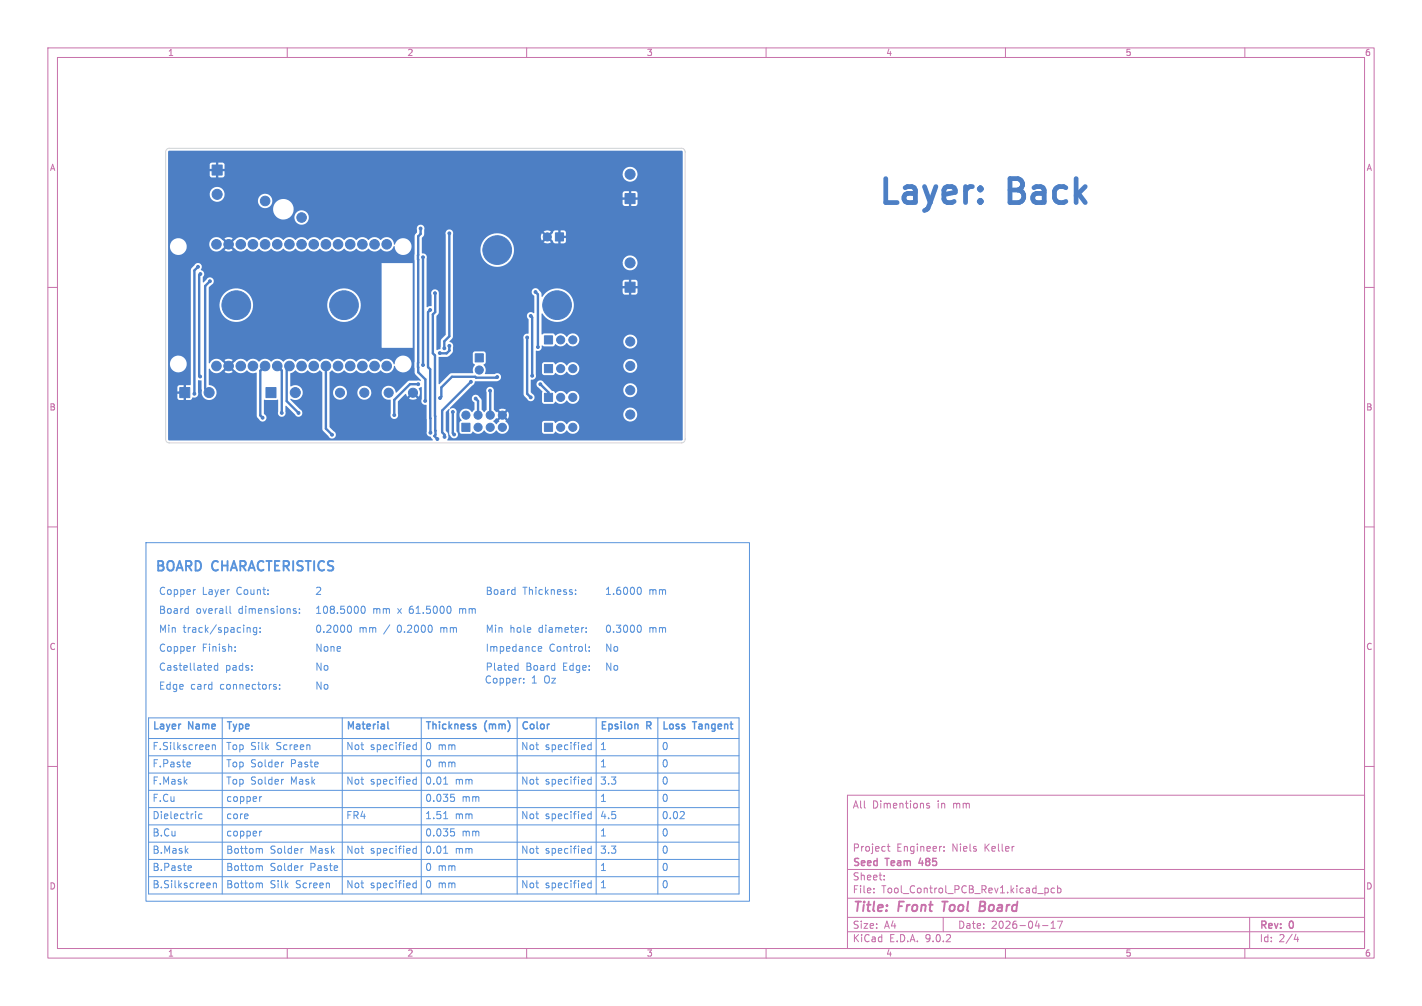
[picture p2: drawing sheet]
<svg xmlns="http://www.w3.org/2000/svg" width="297mm" height="210mm" viewBox="0 0 297 210" stroke-linecap="round" stroke-linejoin="round" font-family="sans-serif">
<defs><g id="words">
<g font-size="7" fill="#4d7fc4">
<text x="183.1" y="43">Layer:</text>
<text x="211.1" y="43">Back</text>
</g>
<g font-size="2.8" fill="#5994dc">
<text x="32.3" y="120.2">BOARD</text>
<text x="44.4" y="120.2">CHARACTERISTICS</text>
</g>
<g font-size="2.8" fill="#c872ab">
<text x="178" y="190.9">Title:</text>
<text x="187.7" y="190.9">Front</text>
<text x="197.7" y="190.9">Tool</text>
<text x="206.2" y="190.9">Board</text>
</g>
<g font-size="2.1" fill="#5994dc">
<text x="33.1" y="124.6">Copper</text>
<text x="42.3" y="124.6">Layer</text>
<text x="49.7" y="124.6">Count:</text>
<text x="65.7" y="124.6">2</text>
<text x="101.3" y="124.6">Board</text>
<text x="109.2" y="124.6">Thickness:</text>
<text x="126.2" y="124.6">1.6000</text>
<text x="135.5" y="124.6">mm</text>
<text x="33.1" y="128.6">Board</text>
<text x="41" y="128.6">overall</text>
<text x="50.1" y="128.6">dimensions:</text>
<text x="65.7" y="128.6">108.5000</text>
<text x="77.9" y="128.6">mm</text>
<text x="83.3" y="128.6">x</text>
<text x="86" y="128.6">61.5000</text>
<text x="96.7" y="128.6">mm</text>
<text x="33.1" y="136.5">Copper</text>
<text x="33.1" y="132.5">Min</text>
<text x="38.3" y="132.5">track/spacing:</text>
<text x="42.3" y="136.5">Finish:</text>
<text x="65.7" y="132.5">0.2000</text>
<text x="65.7" y="136.5">None</text>
<text x="75" y="132.5">mm</text>
<text x="80.5" y="132.5">/</text>
<text x="83.5" y="132.5">0.2000</text>
<text x="92.8" y="132.5">mm</text>
<text x="101.3" y="132.5">Min</text>
<text x="101.3" y="136.5">Impedance</text>
<text x="106.5" y="132.5">hole</text>
<text x="112.8" y="132.5">diameter:</text>
<text x="114.7" y="136.5">Control:</text>
<text x="126.2" y="132.5">0.3000</text>
<text x="126.2" y="136.5">No</text>
<text x="135.5" y="132.5">mm</text>
<text x="33.1" y="140.5">Castellated</text>
<text x="47.1" y="140.5">pads:</text>
<text x="65.7" y="140.5">No</text>
<text x="101.1" y="142.8">Copper:</text>
<text x="101.3" y="140.5">Plated</text>
<text x="109.9" y="140.5">Board</text>
<text x="111.1" y="142.8">1</text>
<text x="113.9" y="142.8">Oz</text>
<text x="117.8" y="140.5">Edge:</text>
<text x="126.2" y="140.5">No</text>
<text x="33.1" y="144.4">Edge</text>
<text x="39.9" y="144.4">card</text>
<text x="46.2" y="144.4">connectors:</text>
<text x="65.7" y="144.4">No</text>
<text x="31.8" y="153">Layer</text>
<text x="39.4" y="153">Name</text>
<text x="47.2" y="153">Type</text>
<text x="72.2" y="153">Material</text>
<text x="88.7" y="153">Thickness</text>
<text x="101.3" y="153">(mm)</text>
<text x="108.8" y="153">Color</text>
<text x="125.3" y="153">Epsilon</text>
<text x="135.1" y="153">R</text>
<text x="138.1" y="153">Loss</text>
<text x="144.9" y="153">Tangent</text>
<text x="31.8" y="156.7">F.Silkscreen</text>
<text x="31.8" y="160.3">F.Paste</text>
<text x="47.2" y="156.7">Top Silk</text>
<text x="47.2" y="160.3">Top Solder</text>
<text x="57.4" y="156.7">Screen</text>
<text x="60.4" y="160.3">Paste</text>
<text x="72.2" y="156.7">Not</text>
<text x="77.2" y="156.7">specified</text>
<text x="88.7" y="160.3">0 mm</text>
<text x="88.7" y="156.7">0 mm</text>
<text x="108.8" y="156.7">Not</text>
<text x="113.7" y="156.7">specified</text>
<text x="125.3" y="156.7">1</text>
<text x="125.3" y="160.3">1</text>
<text x="138.1" y="160.3">0</text>
<text x="138.1" y="156.7">0</text>
<text x="31.8" y="163.9">F.Mask</text>
<text x="31.8" y="167.5">F.Cu</text>
<text x="47.2" y="167.5">copper</text>
<text x="47.2" y="163.9">Top Solder</text>
<text x="60.4" y="163.9">Mask</text>
<text x="72.2" y="163.9">Not</text>
<text x="77.2" y="163.9">specified</text>
<text x="88.7" y="167.5">0.035</text>
<text x="88.7" y="163.9">0.01</text>
<text x="94.9" y="163.9">mm</text>
<text x="96.3" y="167.5">mm</text>
<text x="108.8" y="163.9">Not</text>
<text x="113.7" y="163.9">specified</text>
<text x="125.3" y="163.9">3.3</text>
<text x="125.3" y="167.5">1</text>
<text x="138.1" y="167.5">0</text>
<text x="138.1" y="163.9">0</text>
<text x="31.8" y="171.1">Dielectric</text>
<text x="47.2" y="171.1">core</text>
<text x="72.2" y="171.1">FR4</text>
<text x="88.7" y="171.1">1.51</text>
<text x="94.9" y="171.1">mm</text>
<text x="108.8" y="171.1">Not</text>
<text x="113.7" y="171.1">specified</text>
<text x="125.3" y="171.1">4.5</text>
<text x="138.1" y="171.1">0.02</text>
<text x="31.8" y="178.4">B.Mask</text>
<text x="31.8" y="174.8">B.Cu</text>
<text x="47.2" y="178.4">Bottom</text>
<text x="47.2" y="174.8">copper</text>
<text x="56.2" y="178.4">Solder</text>
<text x="64.5" y="178.4">Mask</text>
<text x="72.2" y="178.4">Not</text>
<text x="77.2" y="178.4">specified</text>
<text x="88.7" y="174.8">0.035</text>
<text x="88.7" y="178.4">0.01</text>
<text x="94.9" y="178.4">mm</text>
<text x="96.3" y="174.8">mm</text>
<text x="108.8" y="178.4">Not</text>
<text x="113.7" y="178.4">specified</text>
<text x="125.3" y="178.4">3.3</text>
<text x="125.3" y="174.8">1</text>
<text x="138.1" y="178.4">0</text>
<text x="138.1" y="174.8">0</text>
<text x="31.8" y="185.6">B.Silkscreen</text>
<text x="31.8" y="182">B.Paste</text>
<text x="47.2" y="182">Bottom</text>
<text x="47.2" y="185.6">Bottom</text>
<text x="56.2" y="182">Solder</text>
<text x="56.2" y="185.6">Silk</text>
<text x="61.5" y="185.6">Screen</text>
<text x="64.5" y="182">Paste</text>
<text x="72.2" y="185.6">Not</text>
<text x="77.2" y="185.6">specified</text>
<text x="88.7" y="182">0 mm</text>
<text x="88.7" y="185.6">0 mm</text>
<text x="108.8" y="185.6">Not</text>
<text x="113.7" y="185.6">specified</text>
<text x="125.3" y="182">1</text>
<text x="125.3" y="185.6">1</text>
<text x="138.1" y="185.6">0</text>
<text x="138.1" y="182">0</text>
</g>
<g font-size="2.1" fill="#c872ab">
<text x="178" y="169">All</text>
<text x="182.2" y="169">Dimentions</text>
<text x="195.8" y="169">in</text>
<text x="199.2" y="169">mm</text>
<text x="178" y="178">Project</text>
<text x="187.2" y="178">Engineer:</text>
<text x="198.9" y="178">Niels</text>
<text x="205.7" y="178">Keller</text>
<text x="178" y="184">Sheet:</text>
<text x="178" y="181.2">Seed</text>
<text x="185.1" y="181.2">Team</text>
<text x="192.6" y="181.2">485</text>
<text x="178" y="186.7">File:</text>
<text x="184.1" y="186.7">Tool_Control_PCB_Rev1.kicad_pcb</text>
<text x="178" y="196.9">KiCad</text>
<text x="178" y="194.1">Size:</text>
<text x="184.7" y="194.1">A4</text>
<text x="185.7" y="196.9">E.D.A.</text>
<text x="193.3" y="196.9">9.0.2</text>
<text x="200" y="194.1">Date:</text>
<text x="207" y="194.1">2026-04-17</text>
<text x="263" y="194.3">Rev:</text>
<text x="263" y="196.9">Id:</text>
<text x="267.1" y="196.9">2/4</text>
<text x="269.4" y="194.3">0</text>
</g>
<g font-size="1.8" fill="#c872ab">
<text x="35" y="11.9">1</text>
<text x="85" y="11.9">2</text>
<text x="135" y="11.9">3</text>
<text x="185" y="11.9">4</text>
<text x="235" y="11.9">5</text>
<text x="285" y="11.9">6</text>
<text x="10.3" y="35.9">A</text>
<text x="285.4" y="35.9">A</text>
<text x="10.3" y="85.9">B</text>
<text x="285.3" y="85.9">B</text>
<text x="10.3" y="135.9">C</text>
<text x="285.3" y="135.9">C</text>
<text x="10.3" y="185.9">D</text>
<text x="285.3" y="185.9">D</text>
<text x="35" y="199.9">1</text>
<text x="85" y="199.9">2</text>
<text x="135" y="199.9">3</text>
<text x="185" y="199.9">4</text>
<text x="235" y="199.9">5</text>
<text x="285" y="199.9">6</text>
</g>
</g></defs>
<g fill="none" stroke="#c872ab" stroke-width=".21">
<path d="M10 10h277v190h-277zM12 12h273v186h-273zM60 10v2M110 10v2M160 10v2M210 10v2M260 10v2M10 60h2M285 60h2M10 110h2M285 110h2M10 160h2"/>
<path d="M177 166h108v32h-108zM185.3 176.7h.6M185.5 176.2v1.3l.4 .2M194.1 167.8l-.4-.1-.2 .2 .1 .2 .5 .2v.3h-.6M197.2 177.6v.1M197.2 176.8v.1M211.7 176.7h.1M285 160h2M60 198v2M110 198v2M160 198v2M177 194.5h108"/>
<path d="M177 191.5h108M177 187.5h108M177 181.5h108M182.5 186.3v.1M182.5 185.5v.1M184.7 183.6v.1M184.7 182.8v.1M197 191.5v3M210 198v2M217.7 193.2h1.2M218.2 185.4v1.5M218.2 185.5l.5-.1 .3 .3-.2 .6h-.6"/>
<path d="M219.5 193.8h.9M219.5 192.7l.5-.4v1.5M220.2 185.5l-.4-.1-.3 .3 .2 .6h.5M220.9 192.3h1l-.7 1.5M220.9 185.5l.4-.1 .3 .3-.1 .6h-.6M220.9 184.9v1.5M260 198v2M261 191.5v6.5M270.7 195l-.4 1.1h.9M271 195.6v1"/>
</g>
<path d="M196.8 188.2h1.1M197.4 188.2l-.3 2M204.7 189.2h.6M205.3 189.2l.3 .1M205.5 188.2h-.7l-.3 2 1-.1M205.5 189.1l-.2 .1" fill="none" stroke="#c872ab" stroke-width=".4"/>
<path d="M192.3 179.1l-.4 1.1h.9" fill="none" stroke="#c872ab" stroke-width=".3"/>
<g fill="#4d7fc4" stroke="#4d7fc4" stroke-width=".21">
<path d="M130.5 58.9h2.1v2.1h-2.1z"/>
<path d="M44.3 34.4h2.1v2.1h-2.1z"/>
<path d="M113.7 76.1h1.7v1.7h-1.7z"/>
<path d="M37.5 80.9h2.1v2.1h-2.1z"/>
<path d="M96.5 88.4h1.7v1.7h-1.7z"/>
<path d="M99.3 73.9h1.6v1.7h-1.6z"/>
<path d="M116 48.6h1.7v1.7h-1.7z"/>
<path d="M55.5 80.9h2.1v2.1h-2.1z"/>
<path d="M113.7 70.1h1.7v1.7h-1.7z"/>
<path d="M113.7 82.1h1.7v1.7h-1.7z"/>
<path d="M113.7 88.4h1.7v1.7h-1.7z"/>
<path d="M130.5 40.4h2.1v2.1h-2.1z"/>
<circle cx="131.6" cy="54.9" r="1.05"/>
<circle cx="45.3" cy="40.6" r="1.05"/>
<circle cx="117.1" cy="77" r=".85"/>
<circle cx="119.6" cy="77" r=".85"/>
<circle cx="103.8" cy="52.2" r="3"/>
<circle cx="71.8" cy="63.7" r="3"/>
<circle cx="43.7" cy="82" r="1.05"/>
<circle cx="131.6" cy="86.5" r=".95"/>
<circle cx="131.6" cy="81.5" r=".95"/>
<circle cx="131.6" cy="76.4" r=".95"/>
<circle cx="131.6" cy="71.3" r=".95"/>
<circle cx="71" cy="82" r=".95"/>
<circle cx="76.1" cy="82" r=".95"/>
<circle cx="81.2" cy="82" r=".95"/>
<circle cx="86.3" cy="82" r=".95"/>
<circle cx="116.3" cy="63.7" r="3"/>
<circle cx="97.3" cy="86.7" r=".85"/>
<circle cx="99.8" cy="89.2" r=".85"/>
<circle cx="99.8" cy="86.7" r=".85"/>
<circle cx="102.4" cy="89.2" r=".85"/>
<circle cx="102.4" cy="86.7" r=".85"/>
<circle cx="104.9" cy="89.2" r=".85"/>
<circle cx="104.9" cy="86.7" r=".85"/>
<circle cx="100.1" cy="77.2" r=".85"/>
<circle cx="114.3" cy="49.5" r=".85"/>
<circle cx="61.7" cy="82" r="1.05"/>
<circle cx="45.2" cy="76.4" r="1"/>
<circle cx="47.7" cy="76.4" r="1"/>
<circle cx="50.3" cy="76.4" r="1"/>
<circle cx="52.8" cy="76.4" r="1"/>
<circle cx="55.4" cy="76.4" r="1"/>
<circle cx="57.9" cy="76.4" r="1"/>
<circle cx="60.4" cy="76.4" r="1"/>
<circle cx="63" cy="76.4" r="1"/>
<circle cx="65.5" cy="76.4" r="1"/>
<circle cx="68.1" cy="76.4" r="1"/>
<circle cx="70.6" cy="76.4" r="1"/>
<circle cx="73.1" cy="76.4" r="1"/>
<circle cx="75.7" cy="76.4" r="1"/>
<circle cx="78.2" cy="76.4" r="1"/>
<circle cx="80.8" cy="76.4" r="1"/>
<circle cx="80.8" cy="51" r="1"/>
<circle cx="78.2" cy="51" r="1"/>
<circle cx="75.7" cy="51" r="1"/>
<circle cx="73.1" cy="51" r="1"/>
<circle cx="70.6" cy="51" r="1"/>
<circle cx="68.1" cy="51" r="1"/>
<circle cx="65.5" cy="51" r="1"/>
<circle cx="63" cy="51" r="1"/>
<circle cx="60.4" cy="51" r="1"/>
<circle cx="57.9" cy="51" r="1"/>
<circle cx="55.4" cy="51" r="1"/>
<circle cx="52.8" cy="51" r="1"/>
<circle cx="50.3" cy="51" r="1"/>
<circle cx="47.7" cy="51" r="1"/>
<circle cx="45.2" cy="51" r="1"/>
<circle cx="117.1" cy="71" r=".85"/>
<circle cx="119.6" cy="71" r=".85"/>
<circle cx="55.4" cy="42" r="1"/>
<circle cx="63" cy="45.4" r="1"/>
<circle cx="117.1" cy="83" r=".85"/>
<circle cx="119.6" cy="83" r=".85"/>
<circle cx="49.3" cy="63.7" r="3"/>
<circle cx="117.1" cy="89.2" r=".85"/>
<circle cx="119.6" cy="89.2" r=".85"/>
<circle cx="131.6" cy="36.4" r="1.05"/>
<circle cx="127.5" cy="59.3" r="1.5"/>
<circle cx="50.1" cy="35.2" r="1.5"/>
<circle cx="92.4" cy="77.7" r=".3"/>
<circle cx="128.1" cy="41.5" r="1.5"/>
<circle cx="111.1" cy="78.5" r=".3"/>
<circle cx="110.8" cy="66" r=".3"/>
<circle cx="110.1" cy="70.5" r=".3"/>
<circle cx="110.8" cy="83" r=".3"/>
<circle cx="112.4" cy="72.5" r=".3"/>
<circle cx="111.8" cy="61" r=".3"/>
<circle cx="89.8" cy="64.7" r=".3"/>
<circle cx="54.9" cy="87.2" r=".3"/>
<circle cx="89.9" cy="90.3" r=".3"/>
<circle cx="90.9" cy="61.2" r=".3"/>
<circle cx="69.3" cy="90.8" r=".3"/>
<circle cx="91.4" cy="91.7" r=".3"/>
<circle cx="43.9" cy="58.7" r=".3"/>
<circle cx="94.8" cy="90.7" r=".3"/>
<circle cx="94.6" cy="86" r=".3"/>
<circle cx="40.6" cy="82.2" r=".3"/>
<circle cx="41.3" cy="55.7" r=".3"/>
<circle cx="91.8" cy="73.7" r=".3"/>
<circle cx="93.8" cy="72.2" r=".3"/>
<circle cx="62.3" cy="86.2" r=".3"/>
<circle cx="103.8" cy="78.7" r=".3"/>
<circle cx="82.3" cy="86.7" r=".3"/>
<circle cx="91.9" cy="83.1" r=".3"/>
<circle cx="87.4" cy="80.2" r=".3"/>
<circle cx="98.4" cy="79.7" r=".3"/>
<circle cx="112.8" cy="80.2" r=".3"/>
<circle cx="92.8" cy="91.2" r=".3"/>
<circle cx="58.9" cy="86.2" r=".3"/>
<circle cx="102.4" cy="81.6" r=".3"/>
<circle cx="41.9" cy="57.2" r=".3"/>
<circle cx="41.8" cy="78.6" r=".3"/>
<circle cx="88.4" cy="53.7" r=".3"/>
<circle cx="88.4" cy="76.2" r=".3"/>
<circle cx="99.4" cy="83.2" r=".3"/>
<circle cx="88.8" cy="83.7" r=".3"/>
<circle cx="87.8" cy="47.7" r=".3"/>
<circle cx="93.8" cy="48.7" r=".3"/>
<circle cx="92.8" cy="72.7" r=".3"/>
</g>
<g fill="none" stroke="#4d7fc4" stroke-width=".5">
<path d="M41.3 55.7l-.7 .8v25.7M41.9 57.2l-.3 .3v21l.2 .1M43.8 58.7l-1 1v21.4l.9 .9M87.8 47.7v1.1l-.4 .5-.1 27.3 .1 1.1 1.5 1.5-.1 4.5M88.3 53.7v22.5M93.9 48.7v21.5l-1.1 1.1v1.4M55.4 76.4l-1 1v9.3l.4 .5M57.9 76.4l.9 .9v8.9M60.4 76.4l-.5 .6v6.7l2.4 2.5M68.1 76.4v13.1l1.3 1.3M89.8 64.7l-.4 .5v11.4l.5 .5v13.2M90.8 61.2l.1 3.9-.5 .5v8.1l.5 .5 .1 16.6-.3 .2 .6 .7"/>
<path d="M93.9 72.2v1l-.6 .5h-1.4M93.9 72.3h.1M93.9 73.1h.1M98.3 79.7l-5.9 6v4.6l.4 .5v.4M103.9 78.7l-.2 .1h-4.3l-.2-.1h-4.8l-2.2 2.2v1.9l-.3 .3M110.1 70.5v11.7l.7 .8M110.8 66l.4 .3v12.2M111.2 78.5h.1M111.8 61l.6 .5v11M87.4 80.2h-1.8l-3.3 3.3v3.2M94.6 86v4.4l.2 .3M99.3 83.2l.5 .5v3"/>
<path d="M102.4 81.6v5.1M112.8 80.2l1.8 1.7v1.1"/>
</g>
<g fill="#4d7fc4">
<path d="M103 87.9l.6-.6 .2 .1 .6-.6 .4 .3-.6 .7 .1 .2-.6 .6z"/>
<path d="M35.2 31.5h107.3v60.4h-49.1a1.74 1.74 0 0 0 0-1.6l-.3-.4v-3.8l.8-.7v5.3a.92 .92 0 0 0 .8 .8 .92 .92 0 0 0 1-.7l-.4-.8v-3.4h.7l.1 .6 .3 .5-.4 .5v1.9l.1 .3 .3 .2 1.9-.1 .5-.4a1.49 1.49 0 0 0 2.3-.3 1.48 1.48 0 0 0 2.6 0 1.38 1.38 0 0 0 2 .5 1.38 1.38 0 0 0 .2-2h7.3v1.9l.3 .3h2l.4-.4a1.57 1.57 0 0 0 2.5-.3 1.39 1.39 0 0 0 2.1 .5 1.39 1.39 0 0 0 0-2.2 1.39 1.39 0 0 0-2.1 .5 1.52 1.52 0 0 0-2.4-.3l-.5-.4h-1.9l-.4 .4h-7.3l-.3-.3 .1-.2-.6-.7 .3-.3 .6 .6 .3-1h23.9v.3a1.46 1.46 0 0 0 2.2 1.1 1.46 1.46 0 0 0 0-2.5 1.46 1.46 0 0 0-2.2 1.1h-23.9l-.3-.5-.6 .6-.3-.3 .6-.7a1.33 1.33 0 0 0-1.5 0l.6 .7-.4 .3-.6-.6-.2 .1-.5-.5v-3.8a.81 .81 0 0 0-.9-.9 .81 .81 0 0 0-.6 1.2v3.5l-.4 .5-.6-.5v-2l-.5-.7a.83 .83 0 0 0-1.4 0 .83 .83 0 0 0 .4 1.3v1.4l-.6 .5a1.36 1.36 0 0 0-1.5-.7 1.36 1.36 0 0 0-1 1.3h-.7v-.3a.86 .86 0 0 0-.3-1 .86 .86 0 0 0-1 0v-.2l5-4.9 .2-.6h4.7a.84 .84 0 0 0 .7-1.2 .84 .84 0 0 0-1.3-.3h-1.9l-.1-.3a1.54 1.54 0 0 0-.3-1.7l.4-.4v-2.1l-.3-.2h-1.9l-.3 .1-.2 .3 .1 1.9 .4 .4v.2a1.63 1.63 0 0 0-.4 1.6h-4.6l-2.4 2.3h-.2v-5.6l1.9-.1 .9-.8 .2-.4v-1.3l-.2-.4-.5-.3 .7-.9h14.7v11.9l.2 .4 .6 .6a.81 .81 0 0 0 1.3 .2 .81 .81 0 0 0-.2-1.3l-.3-.3v-1.8h1.1l.2 .6 1.1 1-.1 2.2 .2 .3 .3 .1h1.8l.5-.5a1.49 1.49 0 0 0 2.4-.2 1.39 1.39 0 0 0 2.1 .4 1.39 1.39 0 0 0 0-2.1 1.39 1.39 0 0 0-2.1 .4 1.52 1.52 0 0 0-2.4-.2l-.2-.4-.5-.1-.2-.3h15.1a1.46 1.46 0 0 0 2 1.6 1.46 1.46 0 0 0 .4-2.5 1.46 1.46 0 0 0-2.4 .8v.1h-15.1l-1.5-1.4a.81 .81 0 0 0-.9-.5 .81 .81 0 0 0-.7 .7h-1.1v-.9a.83 .83 0 0 0 1-1v-2.1h1.3v1.8l.3 .3 2 .1 .5-.5a1.49 1.49 0 0 0 2.4-.2 1.38 1.38 0 0 0 1.9 .6 1.38 1.38 0 0 0 .5-1.9h9.4v.2a1.46 1.46 0 0 0 2.2 1.1 1.46 1.46 0 0 0 0-2.5 1.46 1.46 0 0 0-2.2 1.2l-9.4-.1a1.43 1.43 0 0 0-2.4 .1 1.52 1.52 0 0 0-2.4-.2l-.5-.5h-1.9l-.4 .5h-1.3l.1-2.9a.9 .9 0 0 0 .9-.2 .9 .9 0 0 0 .3-.9l.5 .2h1.8l.4-.4a1.57 1.57 0 0 0 2.5-.3 1.4 1.4 0 0 0 1.4 .7 1.4 1.4 0 0 0 1.2-1.1h9.2v.2a1.46 1.46 0 0 0 2.2 1.1 1.46 1.46 0 0 0 0-2.4 1.46 1.46 0 0 0-2.2 1.1h-9.2v-.1a1.4 1.4 0 0 0-1-1.5 1.4 1.4 0 0 0-1.6 .7 1.52 1.52 0 0 0-2.4-.2l-.5-.5h-1.8l-.6 .2 .1-4.4a3.8 3.8 0 0 0 4.6 1.5 3.5 3.5 0 0 0 1.1-5.6 3.5 3.5 0 0 0-5.7 .7l-.2-.9-.4-.5a.84 .84 0 0 0-1.4-.1 .84 .84 0 0 0 .4 1.3v3.5l-.1 .1a.84 .84 0 0 0-1.3 .1 .84 .84 0 0 0 .2 1.2v2.8l-.1 .2a.8 .8 0 0 0-1 .7h-14.7v-11.5h35.5v.8h.8v.5h-.8v.9l.1 .3 .2 .1h.9v-.9h.5v.9h.9l.4-.4 .1-.9h-.9v-.5h.9l-.1-1-.3-.3h-1v.9h-.5v-.9h-.9l-.3 .5h-35.5v-6.9h5.7a3.5 3.5 0 0 0 2.1 3.4 3.5 3.5 0 0 0 3.8-.6h23.8v.2a1.56 1.56 0 0 0 2.4 1.2 1.56 1.56 0 0 0 0-2.6 1.56 1.56 0 0 0-2.4 1.2h-23.8l.1-.1a3.5 3.5 0 0 0-.4-5.4h7.1l.2 .9 .6-.6 .4 .3-.6 .7a1.34 1.34 0 0 0 1.5 0l-.7-.7 .4-.3 1.1 1.2h.7v-.9h.5v.9l.8-.1 .3-.3v-.7h-.9v-.5h.9v-.6l-.3-.4-.8-.1v.9h-.5v-.9h-.7l-1.1 1.2-.4-.3 .6-.7a1.34 1.34 0 0 0-1.5 0l.7 .7-.4 .3-.6-.6-.2 .6h-7.1a3.5 3.5 0 0 0-5.6 2.7h-5.7v-3a.81 .81 0 0 0-.7-1.1 .81 .81 0 0 0-.8 1.1v20.8l-1 1.2-.1 1.4a.44 .44 0 0 1-.1 .5 .44 .44 0 0 1-.4 .1l-.2 .1-.1-.1v-7l.5-.8v-4a.81 .81 0 0 0-1.1-.8 .81 .81 0 0 0-.4 1.2l-.1 2.3-.9 .2-.1-10.1a.88 .88 0 0 0-1-1.1v-3.2l.5-.6v-1.1a.81 .81 0 0 0-.8-1.1 .81 .81 0 0 0-.7 1.1v.5l-.5 .8-.1 27.4 .2 1.4 1.2 1.3-2.6 .1-2.5 2.4h-.2a1.49 1.49 0 0 0-1.7-1.3 1.49 1.49 0 0 0-1.2 1.8 1.49 1.49 0 0 0 1.9 1.1v2.9a.81 .81 0 0 0 .8 1.1 .81 .81 0 0 0 .7-1.1v-2.6l1.6-1.6 .4 .6 .5-.5 .4 .3-.5 .6a1.44 1.44 0 0 0 1.6 0l-.6-.6 .4-.3 .6 .5a1.77 1.77 0 0 0 0-1.8l.4-.2 .2 .1v2.4a.88 .88 0 0 0 .1 .9 .88 .88 0 0 0 .9 .3v5.6a.98 .98 0 0 0 .9 1.1l.4 .7h-55.2l-.1-.2v-10.8h1.9v.8h.9v.5h-.9l.1 .9 .2 .3 1 .1v-.9h.5v.9l1.1-.1 .3-.4a.88 .88 0 0 0 .9-.2 .88 .88 0 0 0 .3-.9v-2.5h.7v2a1.6 1.6 0 0 0 1.2 2.1 1.6 1.6 0 0 0 1.9-1.4 1.6 1.6 0 0 0-1.6-1.8v-3.2l.2-.1a1.6 1.6 0 0 0 2.7 .3l.8-.8 .3 .4-.6 .8a1.49 1.49 0 0 0 1.6-.1l-.7-.7 .3-.4 .8 .8a1.66 1.66 0 0 0 2.6 0 1.73 1.73 0 0 0 2 .5v9l.5 .7a.83 .83 0 0 0 1.4 .2 .83 .83 0 0 0-.4-1.3l.1-3h2.8l.1 2.5a.81 .81 0 0 0 .7 1.1 .81 .81 0 0 0 .8-1.1v-1.1l.1-.1 1.9 1.9a.81 .81 0 0 0 1.3 .2 .81 .81 0 0 0-.2-1.3l-2-2 .1-.3a1.58 1.58 0 0 0 2.4-1.3 1.58 1.58 0 0 0-2.5-1.2l-.1-2.8 1.1-.6a1.62 1.62 0 0 0 2.6 0 1.62 1.62 0 0 0 2.5 0l.5 .5v11.7l.2 .5 1.1 1.1a.81 .81 0 0 0 1.3 .2 .81 .81 0 0 0-.2-1.3l-.9-.9v-7.2h.8v.2a1.46 1.46 0 0 0 1.5 1.3 1.46 1.46 0 0 0 1.4-1.5h2.1v.2a1.46 1.46 0 0 0 2.3 1.1 1.46 1.46 0 0 0 0-2.5 1.46 1.46 0 0 0-2.3 1.2h-2.1l-.1-.3a1.46 1.46 0 0 0-1.5-1.1 1.46 1.46 0 0 0-1.3 1.4h-.8v-4.1l.6-.5a1.62 1.62 0 0 0 2.5 0 1.62 1.62 0 0 0 2.5 0 1.62 1.62 0 0 0 2.6 0 1.62 1.62 0 0 0 2.5 0 1.57 1.57 0 0 0 1.8 .5 1.57 1.57 0 0 0 1-1.4h.2a1.76 1.76 0 0 0 2.8 1 1.76 1.76 0 0 0-.4-3 1.76 1.76 0 0 0-2.5 1.6l-.1 .1a1.63 1.63 0 0 0-2.8-.6 1.62 1.62 0 0 0-2.6 0 1.62 1.62 0 0 0-2.5 0 1.62 1.62 0 0 0-2.5 0 1.62 1.62 0 0 0-2.6 0 1.62 1.62 0 0 0-2.5 0 1.62 1.62 0 0 0-2.6 0 1.62 1.62 0 0 0-2.5 0 1.62 1.62 0 0 0-2.5 0 1.62 1.62 0 0 0-2.6 0 1.62 1.62 0 0 0-2.5 0 1.62 1.62 0 0 0-2.6 0 1.63 1.63 0 0 0-2.5 0l-.8 .8-.3-.4 .6-.8a1.49 1.49 0 0 0-1.6 .1l.7 .7-.3 .4-.9-.8a1.58 1.58 0 0 0-2.7 .4l-.1-.2v-3.1h42.6v-17.7h-6.5v17.7h-36.1v-9.1h2.2a3.5 3.5 0 0 0 3.5 3.7 3.5 3.5 0 0 0 3.6-3.7h15.4v.4a3.5 3.5 0 0 0 5.4 2.8 3.5 3.5 0 0 0 0-6 3.5 3.5 0 0 0-5.4 2.8h-15.4l-.1-.3a3.5 3.5 0 0 0-3.6-3 3.5 3.5 0 0 0-3.4 3.3h-2.2v-3.4l.6-.6a.81 .81 0 0 0 .2-1.4 .81 .81 0 0 0-1.3 .3l-.5 .5h-.2v-1.1a.87 .87 0 0 0 .2-.9 .87 .87 0 0 0-.7-.6 .83 .83 0 0 0-.1-1.2 .83 .83 0 0 0-1.2 .3l-.6 .6-.2 .4v23.9l-.1 .1h-.9v.9h-.5v-.9h-.9l-.4 .5h-1.9v-5h.4a1.75 1.75 0 0 0 2.5 1.7 1.75 1.75 0 0 0 .3-3 1.75 1.75 0 0 0-2.8 1v.3h-.4v-24.5h.4a1.75 1.75 0 0 0 2 1.8 1.75 1.75 0 0 0 1.4-2.3h4.8v.2a1.58 1.58 0 0 0 1.2 1.3 1.58 1.58 0 0 0 1.6-.5l.8-.8 .3 .4-.6 .8a1.49 1.49 0 0 0 1.6-.1l-.7-.7 .3-.4 .8 .8a1.66 1.66 0 0 0 2.6 0 1.62 1.62 0 0 0 2.5 0 1.62 1.62 0 0 0 2.6 0 1.62 1.62 0 0 0 2.5 0 1.62 1.62 0 0 0 2.5 0 1.62 1.62 0 0 0 2.6 0 1.62 1.62 0 0 0 2.5 0 1.62 1.62 0 0 0 2.6 0 1.62 1.62 0 0 0 2.5 0 1.62 1.62 0 0 0 2.5 0 1.62 1.62 0 0 0 2.6 0 1.62 1.62 0 0 0 2.5 0 1.59 1.59 0 0 0 2.8-.5h.1a1.76 1.76 0 0 0 2.5 1.7 1.76 1.76 0 0 0 .4-3 1.76 1.76 0 0 0-2.8 1h-.2a1.61 1.61 0 0 0-1-1.5 1.61 1.61 0 0 0-1.8 .5 1.62 1.62 0 0 0-2.6 0 1.62 1.62 0 0 0-2.5 0 1.62 1.62 0 0 0-2.5 0 1.62 1.62 0 0 0-2.6 0 1.62 1.62 0 0 0-2.5 0 1.62 1.62 0 0 0-2.6 0 1.62 1.62 0 0 0-2.5 0 1.62 1.62 0 0 0-2.5 0 1.62 1.62 0 0 0-2.6 0 1.62 1.62 0 0 0-2.5 0 1.62 1.62 0 0 0-2.6 0 1.63 1.63 0 0 0-2.5 0l-.8 .8-.3-.4 .6-.8a1.49 1.49 0 0 0-1.6 .1l.7 .7-.3 .4-.9-.8a1.51 1.51 0 0 0-1.6-.5 1.51 1.51 0 0 0-1.1 1.3h-4.8l-.1-.2a1.75 1.75 0 0 0-1.9-.9 1.75 1.75 0 0 0-1.4 1.6h-.4v-7.9h21.9v.3a2.15 2.15 0 0 0 1.4 1.9 2.15 2.15 0 0 0 2.2-.4h.9v.2a1.51 1.51 0 0 0 2.3 1.2 1.51 1.51 0 0 0 0-2.6 1.51 1.51 0 0 0-2.3 1.2h-.9l.1-.1a2.15 2.15 0 0 0-.6-3.5 2.15 2.15 0 0 0-3.1 1.8h-21.9v-3h8.7v.2a1.55 1.55 0 0 0 2.5 1.1h7.6v.3a1.51 1.51 0 0 0 2.3 1.1 1.51 1.51 0 0 0 0-2.5 1.51 1.51 0 0 0-2.3 1.1h-7.6l.5-.6 .1-.8h83.2v.8h.8v.5h-.8v.9l.1 .3 .2 .1h.9v-.9h.5v.9h.9l.4-.4 .1-.9h-.9v-.5h.9v-.8l-.2-.3-.3-.2h-.9v.9h-.5v-.9h-.9l-.3 .5h-83.2v-.2a1.56 1.56 0 0 0-1.7-1.2 1.56 1.56 0 0 0-1.4 1.5h-8.7v-6.1h8.7v.8h.9v.5h-.9v1l.5 .3h.8v-.9h.5v.9h1l.3-.3v-.4h83.1v.2a1.56 1.56 0 0 0 2.4 1.2 1.56 1.56 0 0 0 0-2.6 1.56 1.56 0 0 0-2.4 1.2h-83.1v-.6h-.9v-.5h.9v-.9l-.4-.3-.9-.1v.9h-.5v-.9l-.9 .1-.4 .4h-8.7z"/>
</g>
<g fill="none" stroke="#5994dc" stroke-width=".21">
<path d="M30.5 113.3h126v74.8h-126zM39.2 127l.1 .1M39.3 126.5v1.5M39.3 128h-.1M40.8 135h-.3M40.8 123.1l-.3 .1M44.1 139l.1 .3-.7 .1M45.5 138.4v1.5M45.5 139l-.5-.1-.2 .3 .1 .6h.6M48 126.5v1.3l.3 .2M49.1 135.8v.2M49.1 135v.2"/>
<path d="M51.7 131.1h.5l.1 .9M53.6 131.1l-.4-.1-.3 .3 .1 .6h.6M53.6 131v1.2l-.3 .3-.3-.1M54.3 131.9v.1M54.3 131.1v.1M61.7 127.5l.2 .3-.2 .2M61.7 127l.1 .1M62.5 127.9v.1M62.5 127.1v.2M72.7 130.6l.2-.1a.8 .8 0 0 1 .5 .8 .8 .8 0 0 1-.5 .7l-.2-.1M75.6 126.7l.2-.2a.8 .8 0 0 1 .5 .8 .8 .8 0 0 1-.5 .7l-.2-.1-.2-.4zM92.1 131v1"/>
<path d="M92.3 131l-.2 .1M94.1 126.8v1M96 127v1M96.2 127l-.2 .2M107.4 123.1l.2 .1M107.6 122.6v1.5M107.6 124l-.2 .1M107.8 138.9l.4 .1M108.2 139.8l-.4 .1M108.2 138.4v1.5M112.4 135.5l.7-.2v-.3h-.5l-.2 .2 .1 .7h.6M120.2 123.9v.2"/>
<path d="M120.2 123.2v.1M122.4 131.9v.1M122.4 131.1v.1M123.1 135.8v.2M123.1 135v.2M133.2 130.6l.2-.1a.8 .8 0 0 1 .6 .8 .8 .8 0 0 1-.6 .7l-.2-.1M133.2 122.7l.2-.1a.8 .8 0 0 1 .6 .7 .8 .8 0 0 1-.6 .8l-.2-.2M31 154.2h123.4M31 149.9h123.4v36.7h-123.4zM31 157.8h123.4M39.6 159.1l.2 .3-.7 .2M44.3 155.5v1"/>
<path d="M44.3 155.6l.3-.1 .3 .1 .1 .9M46.4 149.9v36.7M57.5 143.4l.3 .2-.3 .3M57.5 142.9h.2M58.4 143.7v.2M58.4 142.9v.2M59.2 159.1l-.3 .1M64.7 155.6v.9M66.4 159.2v.2l-.7 .2M71.5 149.9v36.7M86.9 155.6l-.4-.1-.3 .3 .2 .6h.5M86.9 155v1.5"/>
<path d="M88 149.9v36.7M108 149.9v36.7M109.4 142.5v.1M109.4 141.7v.1M123.5 155.6l-.5-.1-.2 .3 .1 .6h.6M123.5 155v1.5M124.5 149.9v36.7M137.4 149.9v36.7M31 168.6h123.4M31 179.4h123.4M31 165h123.4M31 175.8h123.4"/>
<path d="M31 172.2h123.4M31 161.4h123.4M39.7 160l-.1 .1M42.2 170l-.4-.1-.3 .3 .1 .6h.6M54.4 177.1l.4 .2v.8M54.7 166.3l-.5 .3M54.7 173.5l-.5 .3M59.2 162.7l-.3 .1M63.3 177.1l-.4 .2M86.9 162.2v1.5M86.9 176.6v1.5M86.9 162.8l-.4-.1-.3 .3 .2 .6h.5"/>
<path d="M86.9 177.2l-.4-.1-.3 .3 .2 .7h.5M92.7 163.7h.8M92.7 178.1h.8M92.7 170.9h.8M94.2 173h.7M94.2 165.8h.7M94.3 173.6h.4l.2 .3-.1 .5-.5 .1M94.3 166.4h.4l.2 .3-.1 .5-.5 .1M123.5 162.8l-.5-.1-.2 .3 .1 .6h.6M123.5 162.2v1.5M123.5 169.4v1.5M123.5 176.6v1.5"/>
<path d="M123.5 170l-.5-.1-.2 .3 .1 .6h.6M123.5 177.2l-.5-.1-.2 .3 .1 .7h.6M142.8 169.5l.1 .2v.4l-.9 .8h.9M31 183h123.4M39.5 180.7l.4 .1 .1 .3-.7 .1M39.9 181.7h-.4M44.6 184.5l.2-.2 .3 .1 .1 .9M44.6 184.3v1M54.4 184.3l.4 .2v.8M54.4 180.7l.4 .2v.8M63.3 180.7l-.4 .2M68.7 184.4l.1 .9"/>
<path d="M70.4 180.8l.1 .3-.7 .1M86.9 183.8v1.5M86.9 184.4l-.4-.1-.3 .3 .2 .7h.5M123.5 183.8v1.5M123.5 184.4l-.5-.1-.2 .3 .1 .7h.6"/>
</g>
<g fill="none" stroke="#5994dc" stroke-width=".4">
<path d="M34 117.3l-.3-.2h-.7v2M35 117.4a.68 .68 0 0 1 1.2 0M36.9 119.1l.6-2 .7 2M39.9 117.3l-.3-.2h-.7v2M41.8 117.4l-.5-.3h-.4v2M45.5 117.3l-.1-.1a.72 .72 0 0 0-.9 .2M46.4 117.1v2M47.5 117.1v2M48.2 119.1l.7-2 .6 2M51.2 117.3l-.3-.2h-.7v2M51.9 119.1l.7-2 .6 2M55 117.3l-.1-.1a.72 .72 0 0 0-.9 .2"/>
<path d="M55.6 117.1h1.2M56.2 117.1v2M58.4 117.1h-1v2M60.3 117.3l-.3-.2h-.8v2M61.2 117.1v2M63.2 117.2l-.7-.1-.3 .2M63.8 117.1h1.1M64.4 117.1v2M65.6 117.1v2M67.7 117.3l-.1-.1a.72 .72 0 0 0-.9 .2M69.6 117.2l-.7-.1-.3 .2"/>
</g>
<g fill="none" stroke="#5994dc" stroke-width=".3">
<path d="M32.3 150.7v1.5M37.6 151.2h.2M40.3 150.7v1.5l-.9-1.5v1.5M47.5 150.7h.9M47.9 150.7v1.5M72.8 152.2v-1.5l.5 1 .5-1v1.5M75.9 150.7v1.3M78.9 150.7v.1M80.2 151.2l.1 1M80.3 152.1l-.2 .1M80.3 151.5l-.2 .1M81 150.7v1.3l.2 .2"/>
<path d="M89.1 150.7h.8M89.5 150.7v1.5M90.4 150.7v1.5M91.8 150.7v.1M93.8 150.7v1.5M98.8 151.5l.6 .4-.2 .3-.4-.1M99.4 151.2h-.4l-.2 .2M101.6 150.5l-.2 .4M106.1 150.5l.3 .4M110.2 150.8l-.5-.1-.3 .2M112.2 150.7v1.3M114.7 151.2h-.2"/>
<path d="M126.5 150.7h-.7v1.5M129.7 150.7v.1M130.5 150.7v1.3M132.7 151.2h.5v1M135.9 150.8l-.8-.1v1.5M138.7 150.7v1.5M144.6 150.7h.9M145.1 150.7v1.5M152.7 150.7v1.3"/>
</g>
<path d="M34.8 31.2l.5-.2h107a.75 .75 0 0 1 .8 .7v60a.75 .75 0 0 1-.7 .8h-107.1a.75 .75 0 0 1-.7-.8v-60z" fill="none" stroke="#d0d2cd" stroke-width=".21"/>
<use href="#words"/>
</svg>
